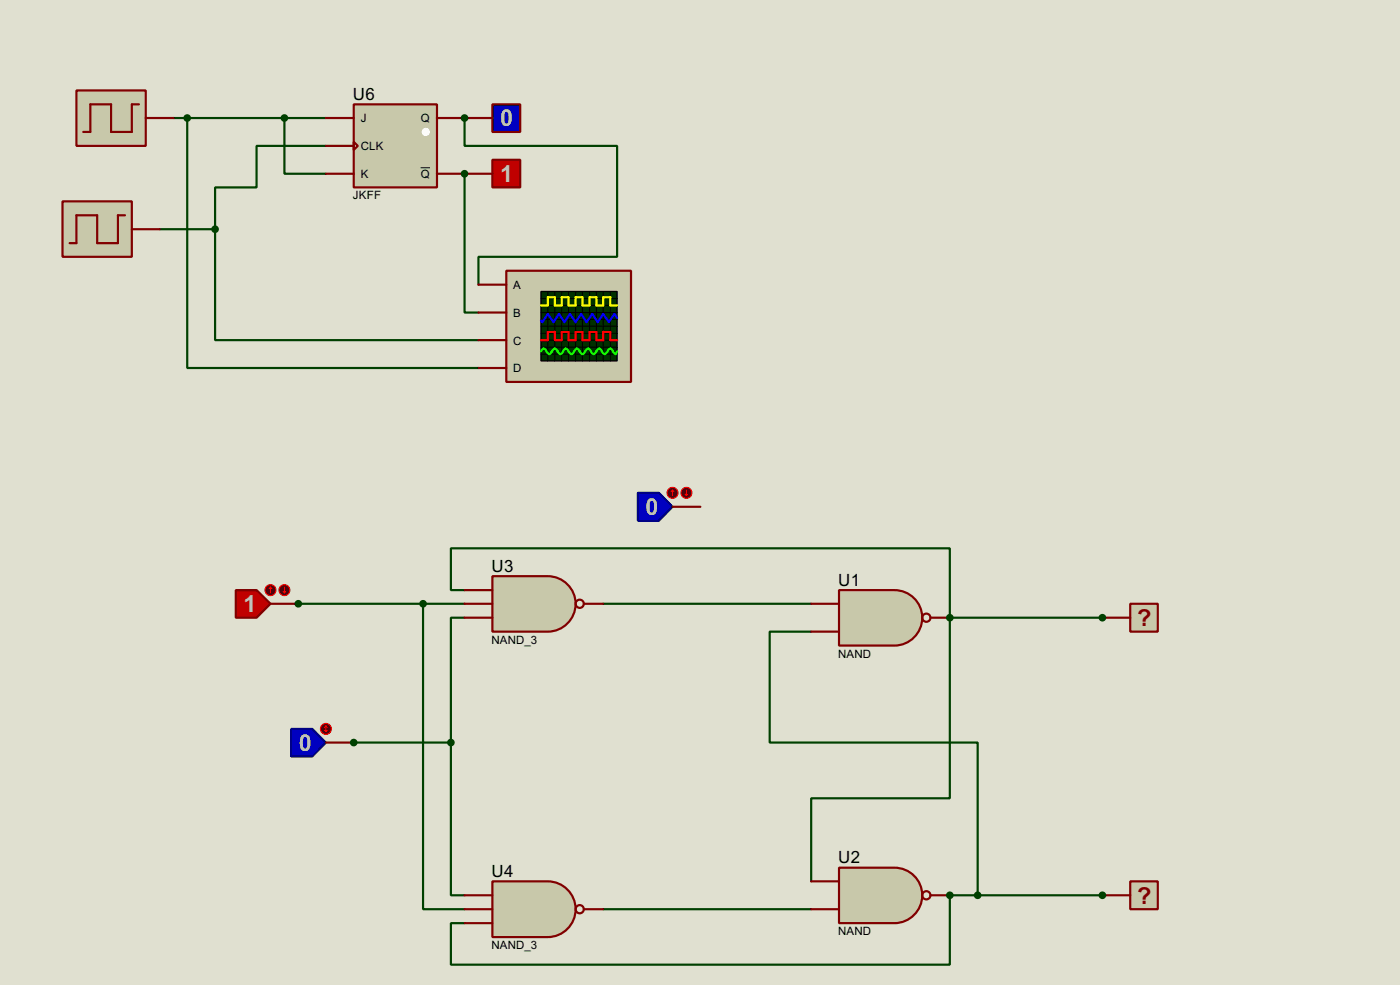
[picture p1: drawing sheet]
<svg xmlns="http://www.w3.org/2000/svg" width="256mm" height="180mm" viewBox="0 0 256 180" stroke-linecap="round" stroke-linejoin="round" font-family="sans-serif">
<defs><g id="words">
<g font-size="4.8" fill="#c0c0c0">
<text x="91.6" y="23.1">0</text>
<text x="91.6" y="33.3">1</text>
<text x="118.3" y="94.3">0</text>
<text x="44.6" y="112.1">1</text>
<text x="54.8" y="137.5">0</text>
</g>
<g font-size="4.8" fill="#800000">
<text x="208.3" y="114.6">?</text>
<text x="208.3" y="165.4">?</text>
</g>
<g font-size="3.5">
<text x="64.7" y="18.3">U6</text>
<text x="90.1" y="104.7">U3</text>
<text x="153.6" y="107.2">U1</text>
<text x="90.1" y="160.5">U4</text>
<text x="153.6" y="158">U2</text>
</g>
<g font-size="2.4">
<text x="66.1" y="22.4">J</text>
<text x="77.1" y="22.4">Q</text>
<text x="66.1" y="27.5">CLK</text>
<text x="66.1" y="32.6">K</text>
<text x="77.1" y="32.6">Q</text>
<text x="64.6" y="36.5">JKFF</text>
<text x="94" y="52.9">A</text>
<text x="94" y="58">B</text>
<text x="94" y="63.1">C</text>
<text x="94" y="68.1">D</text>
<text x="90" y="117.8">NAND_3</text>
<text x="153.5" y="120.4">NAND</text>
<text x="90" y="173.7">NAND_3</text>
<text x="153.5" y="171.2">NAND</text>
</g>
</g></defs>
<path d="M0 0h256.5v180.3h-256.5z" fill="#e0e0d0"/>
<g fill="#004000">
<circle cx="202" cy="113.1" r=".2"/>
<circle cx="202" cy="163.9" r=".2"/>
</g>
<path d="M85.1 113.1h-2.5v50.8h2.5M85.1 110.5h-7.6v55.9h7.6M110.5 110.5h38.1" fill="none" stroke="#004000" stroke-width=".4"/>
<circle cx="174" cy="113.1" r=".2" fill="#004000"/>
<path d="M85.1 108h-2.5v-7.6h91.4v12.7M148.6 115.6h-7.6v20.3h38.1v28h22.9M174 113.1v33h-25.4v15.2M174 113.1h28M110.5 166.4h38.1" fill="none" stroke="#004000" stroke-width=".4"/>
<circle cx="174" cy="163.9" r=".2" fill="#004000"/>
<path d="M54.7 110.5h22.8M179.1 163.9h-5.1v12.7h-91.4v-7.6h2.5" fill="none" stroke="#004000" stroke-width=".4"/>
<circle cx="54.7" cy="110.5" r=".2" fill="#004000"/>
<path d="M64.8 135.9h17.8" fill="none" stroke="#004000" stroke-width=".4"/>
<circle cx="64.8" cy="135.9" r=".2" fill="#004000"/>
<path d="M59.7 21.6h-7.6v10.2h7.6" fill="none" stroke="#004000" stroke-width=".4"/>
<circle cx="85.1" cy="21.6" r=".2" fill="#004000"/>
<path d="M85.1 21.6v5.1h28v20.3h-25.4v5.1" fill="none" stroke="#004000" stroke-width=".4"/>
<circle cx="85.1" cy="31.8" r=".2" fill="#004000"/>
<path d="M31.8 21.6h20.3M34.3 21.6v45.8h53.4M59.7 26.7h-12.7v7.6h-7.6v7.7M85.1 31.8v25.4h2.6M29.3 42h10.1M39.4 42v20.3h48.3" fill="none" stroke="#004000" stroke-width=".4"/>
<path d="M207.1 110.5h5v5.1h-5z" fill-rule="evenodd" fill="#c8c8aa" stroke="#800000" stroke-width=".4"/>
<path d="M202 113.1h5.1" fill="none" stroke="#800000" stroke-width=".4"/>
<circle cx="201.9" cy="113.1" r=".5" fill="#004000" stroke="#004000" stroke-width=".4"/>
<path d="M207.1 161.3h5v5.1h-5z" fill-rule="evenodd" fill="#c8c8aa" stroke="#800000" stroke-width=".4"/>
<path d="M202 163.9h5.1" fill="none" stroke="#800000" stroke-width=".4"/>
<circle cx="201.9" cy="163.9" r=".5" fill="#004000" stroke="#004000" stroke-width=".4"/>
<path d="M90.2 105.5h10.2a5.1 5.1 0 0 1 5.1 5 5.1 5.1 0 0 1-5.1 5.1h-10.2z" fill-rule="evenodd" fill="#c8c8aa" stroke="#800000" stroke-width=".4"/>
<g fill="none" stroke="#800000" stroke-width=".4">
<path d="M85.1 108h5.1M85.1 110.5h5.1M85.1 113.1h5.1M107 110.5h3.5"/>
<circle cx="106.2" cy="110.5" r=".75"/>
</g>
<path d="M90.2 161.3h10.2a5.1 5.1 0 0 1 5.1 5.1 5.1 5.1 0 0 1-5.1 5.1h-10.2z" fill-rule="evenodd" fill="#c8c8aa" stroke="#800000" stroke-width=".4"/>
<g fill="none" stroke="#800000" stroke-width=".4">
<path d="M85.1 163.9h5.1M85.1 166.4h5.1M85.1 169h5.1M107 166.4h3.5"/>
<circle cx="106.2" cy="166.4" r=".75"/>
</g>
<g fill="#004000" stroke="#004000" stroke-width=".4">
<circle cx="82.6" cy="135.9" r=".5"/>
<circle cx="77.5" cy="110.5" r=".5"/>
</g>
<path d="M116.9 90.2h3.8l2.5 2.6-2.5 2.5h-3.8z" fill-rule="evenodd" fill="#0000c0" stroke="#000080" stroke-width=".4"/>
<path d="M123.2 92.8h5.1" fill="none" stroke="#800000" stroke-width=".4"/>
<circle cx="123.2" cy="90.2" r="1" fill="#400000" stroke="#f00" stroke-width=".2"/>
<path d="M123.2 89.7l-.2 .3M123.2 89.7l.3 .3M123.2 89.7v1" fill="none" stroke="#f00" stroke-width=".2"/>
<circle cx="125.7" cy="90.2" r="1" fill="#400000" stroke="#f00" stroke-width=".2"/>
<path d="M125.5 90.5l.3 .2M125.8 89.7v1M126 90.5l-.2 .2" fill="none" stroke="#f00" stroke-width=".2"/>
<path d="M153.7 108h10.2a5.1 5.1 0 0 1 5.1 5.1 5.1 5.1 0 0 1-5.1 5.1h-10.2z" fill-rule="evenodd" fill="#c8c8aa" stroke="#800000" stroke-width=".4"/>
<g fill="none" stroke="#800000" stroke-width=".4">
<path d="M148.6 110.5h5.1M148.6 115.6h5.1M170.5 113.1h3.5"/>
<circle cx="169.7" cy="113.1" r=".75"/>
</g>
<g fill="#004000" stroke="#004000" stroke-width=".4">
<circle cx="174" cy="113.1" r=".5"/>
<circle cx="179.1" cy="163.9" r=".5"/>
</g>
<path d="M153.7 158.8h10.2a5.1 5.1 0 0 1 5.1 5.1 5.1 5.1 0 0 1-5.1 5.1h-10.2z" fill-rule="evenodd" fill="#c8c8aa" stroke="#800000" stroke-width=".4"/>
<g fill="none" stroke="#800000" stroke-width=".4">
<path d="M148.6 161.3h5.1M148.6 166.4h5.1M170.5 163.9h3.5"/>
<circle cx="169.7" cy="163.9" r=".75"/>
</g>
<circle cx="174" cy="163.9" r=".5" fill="#004000" stroke="#004000" stroke-width=".4"/>
<path d="M43.2 108h3.8l2.6 2.5-2.6 2.6h-3.8z" fill-rule="evenodd" fill="#c00000" stroke="#800000" stroke-width=".4"/>
<path d="M49.6 110.5h5.1" fill="none" stroke="#800000" stroke-width=".4"/>
<circle cx="49.5" cy="108" r="1" fill="#400000" stroke="#f00" stroke-width=".2"/>
<path d="M49.6 107.5l-.3 .3M49.6 107.5l.2 .3M49.6 107.5v1" fill="none" stroke="#f00" stroke-width=".2"/>
<circle cx="52.1" cy="108" r="1" fill="#400000" stroke="#f00" stroke-width=".2"/>
<path d="M51.9 108.3l.2 .2M52.1 107.5v1M52.4 108.3l-.3 .2" fill="none" stroke="#f00" stroke-width=".2"/>
<circle cx="54.6" cy="110.5" r=".5" fill="#004000" stroke="#004000" stroke-width=".4"/>
<path d="M53.4 133.4h3.8l2.5 2.5-2.5 2.6h-3.8z" fill-rule="evenodd" fill="#0000c0" stroke="#000080" stroke-width=".4"/>
<path d="M59.7 135.9h5.1" fill="none" stroke="#800000" stroke-width=".4"/>
<circle cx="59.7" cy="133.4" r="1" fill="#400000" stroke="#f00" stroke-width=".2"/>
<path d="M59.5 133.7l.2 .2M59.7 132.9v1M59.7 132.9l-.2 .3M59.7 132.9l.3 .3M60 133.7l-.3 .2" fill="none" stroke="#f00" stroke-width=".2"/>
<g fill="#004000" stroke="#004000" stroke-width=".4">
<circle cx="64.8" cy="135.9" r=".5"/>
<circle cx="52.1" cy="21.6" r=".5"/>
</g>
<path d="M90.2 19.1h5.1v5.1h-5.1z" fill-rule="evenodd" fill="#0000c0" stroke="#800000" stroke-width=".4"/>
<path d="M85.1 21.6h5.1" fill="none" stroke="#800000" stroke-width=".4"/>
<path d="M90.2 29.3h5.1v5h-5.1z" fill-rule="evenodd" fill="#c00000" stroke="#800000" stroke-width=".4"/>
<path d="M85.1 31.8h5.1" fill="none" stroke="#800000" stroke-width=".4"/>
<path d="M64.8 19.1h15.3v15.2h-15.3z" fill="#c8c8aa" stroke="#800000" stroke-width=".4"/>
<circle cx="78" cy="24.2" r=".75" fill="#fff"/>
<circle cx="78" cy="29.3" r=".75" fill="#c8c8aa"/>
<path d="M59.7 21.6h5.1M59.7 26.7h5.1M59.7 31.8h5.1M64.8 26l.8 .7-.8 .8zM80.1 21.6h5M80.1 31.8h5" fill="none" stroke="#800000" stroke-width=".4"/>
<path d="M77.1 30.7h1.7" fill="none" stroke="#000" stroke-width=".18"/>
<path d="M14 16.6h12.7v10.1h-12.7z" fill="#c8c8aa" stroke="#800000" stroke-width=".4"/>
<path d="M25.5 19.1h-1.3v5.1h-3.8v-5.1h-3.8v5.1h-1.3M26.7 21.6h5.1" fill="none" stroke="#800000" stroke-width=".4"/>
<path d="M11.5 36.9h12.7v10.1h-12.7z" fill="#c8c8aa" stroke="#800000" stroke-width=".4"/>
<path d="M22.9 39.4h-1.3v5.1h-3.8v-5.1h-3.8v5.1h-1.2M24.2 42h5.1" fill="none" stroke="#800000" stroke-width=".4"/>
<path d="M92.8 49.6h22.8v20.3h-22.8z" fill="#c8c8aa" stroke="#800000" stroke-width=".4"/>
<path d="M99.1 53.4h14v12.7h-14z" fill="#003000" stroke="#000" stroke-width=".25"/>
<g fill="none" stroke="#000" stroke-width=".18">
<path d="M99.1 57.2h14M99.1 54.7h14M99.1 55.9h14M99.1 58.5h14M99.1 59.7h14M100.4 53.4v12.7M101.7 53.4v12.7M102.9 53.4v12.7M104.2 53.4v12.7M105.5 53.4v12.7M106.7 53.4v12.7M108 53.4v12.7"/>
<path d="M109.3 53.4v12.7M110.5 53.4v12.7M111.8 53.4v12.7M99.1 61h14M99.1 62.3h14M99.1 63.6h14M99.1 64.8h14"/>
</g>
<path d="M99.1 55.9h1.3v-1.5h1.3v1.5h1.2v-1.5h1.3v1.5h1.3v-1.5h1.2v1.5h1.3v-1.5h1.3v1.5h1.2v-1.5h1.3v1.5h1.3" fill="none" stroke="#ff0" stroke-width=".4"/>
<path d="M99.1 62.3h1.3v-1.5h1.3v1.5h1.2v-1.5h1.3v1.5h1.3v-1.5h1.2v1.5h1.3v-1.5h1.3v1.5h1.2v-1.5h1.3v1.5h1.3" fill="none" stroke="#f00" stroke-width=".4"/>
<path d="M113.1 58.2l-.5-.7-1 1.5-1.1-1.5-1 1.5-1-1.5-1 1.5-1-1.5-1 1.5-1.1-1.5-1 1.5-1-1.5-1 1.5-1-1.5-1 1.5-.3-.3" fill="none" stroke="#00f" stroke-width=".4"/>
<path d="M99.1 64.3l.2-.4 .3-.1 .3 .1 .5 .8 .2 .1 .3-.1 .2-.4a.54 .54 0 0 1 .8-.4l.5 .8 .3 .1 .2-.1 .5-.8 .3-.1 .2 .1 .3 .4a.54 .54 0 0 0 .7 .4l.5-.8 .3-.1 .3 .1 .4 .8 .3 .1 .3-.1 .2-.4a.54 .54 0 0 1 .8-.4l.5 .8 .3 .1 .2-.1 .5-.8 .3-.1 .2 .1 .5 .8a.6 .6 0 0 0 .9-.5l.4-.4 .3 .1 .4 .8 .3 .1 .3-.5" fill="none" stroke="#0f0" stroke-width=".4"/>
<path d="M87.7 52.1h5.1M87.7 57.2h5.1M87.7 62.3h5.1M87.7 67.4h5.1" fill="none" stroke="#800000" stroke-width=".4"/>
<g fill="#004000" stroke="#004000" stroke-width=".4">
<circle cx="85.1" cy="21.6" r=".5"/>
<circle cx="85.1" cy="31.8" r=".5"/>
<circle cx="39.4" cy="42" r=".5"/>
<circle cx="34.3" cy="21.6" r=".5"/>
</g>
<use href="#words"/>
</svg>
